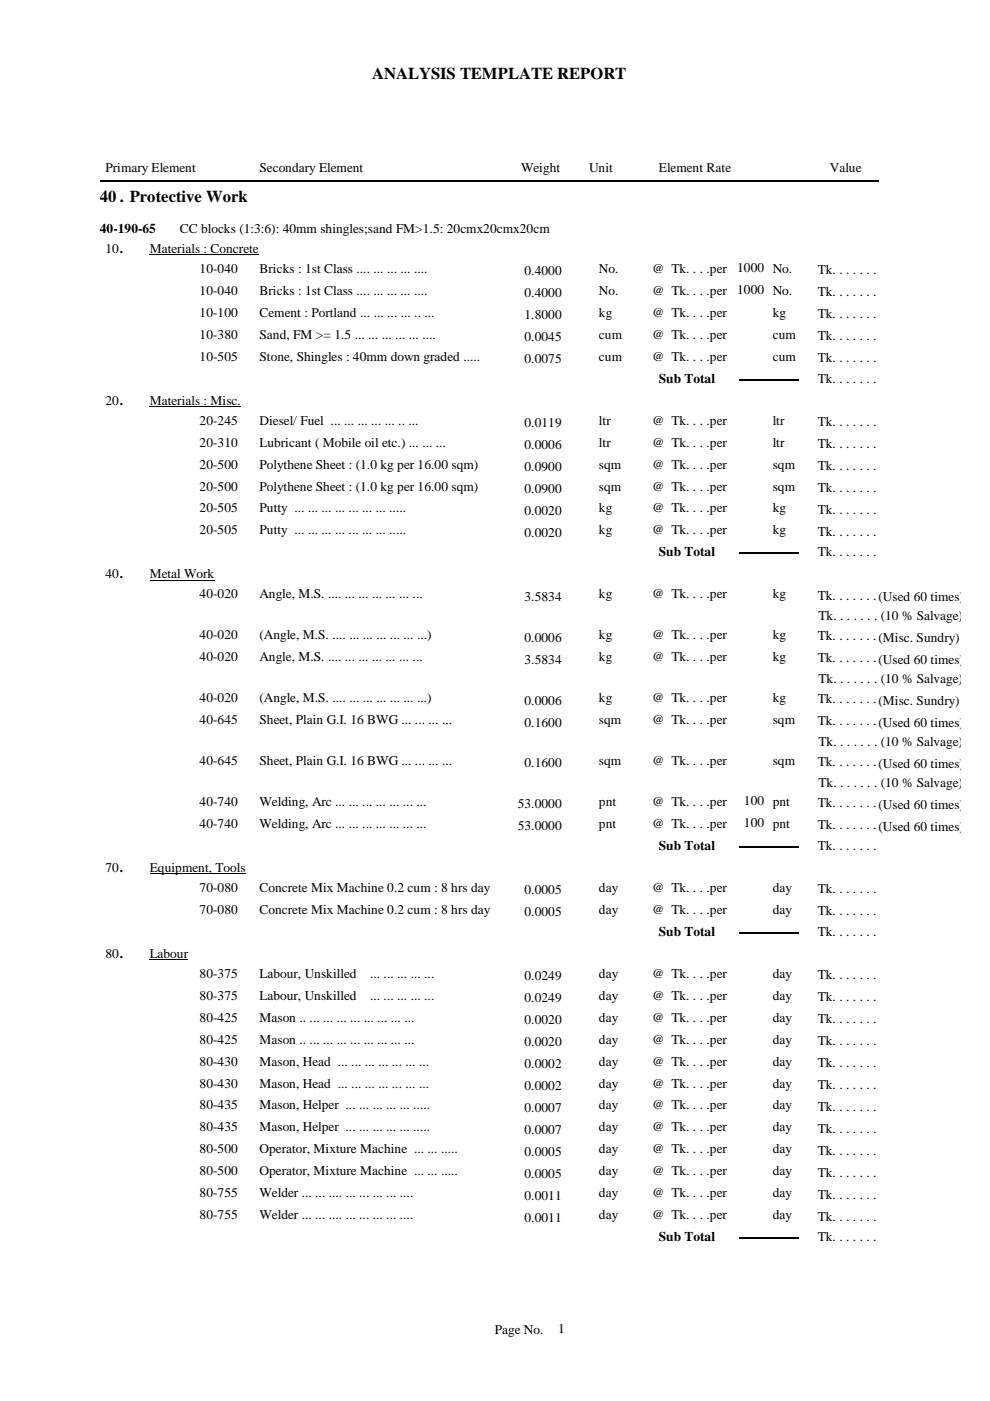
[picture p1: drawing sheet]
<svg xmlns="http://www.w3.org/2000/svg" width="210mm" height="297mm" viewBox="0 0 210 297" stroke-linecap="round" stroke-linejoin="round" font-family="sans-serif">
<defs><g id="words">
<g font-size="3.5">
<text x="78.9" y="16.7">ANALYSIS TEMPLATE REPORT</text>
<text x="21.2" y="42.8">40 . Protective Work</text>
</g>
<g font-size="2.8">
<text x="22.4" y="36.6">Primary Element</text>
<text x="55" y="36.6">Secondary Element</text>
<text x="110.5" y="36.6">Weight</text>
<text x="124.9" y="36.6">Unit</text>
<text x="139.7" y="36.6">Element Rate</text>
<text x="175.9" y="36.6">Value</text>
<text x="21.2" y="49.5">40-190-65</text>
<text x="22.4" y="53.6">10.</text>
<text x="31.7" y="53.6">Materials : Concrete</text>
<text x="38.1" y="49.5">CC blocks (1:3:6): 40mm shingles;sand FM&gt;1.5: 20cmx20cmx20cm</text>
<text x="42.3" y="57.9">10-040</text>
<text x="55" y="57.9">Bricks : 1st Class .... ... ... ... ....</text>
<text x="111.2" y="58.4">0.4000</text>
<text x="127" y="57.9">No.</text>
<text x="138.3" y="57.9">@ Tk. . . .per</text>
<text x="156.3" y="57.7">1000 No.</text>
<text x="173.4" y="58.1">Tk. . . . . . .</text>
<text x="42.3" y="62.5">10-040</text>
<text x="55" y="62.5">Bricks : 1st Class .... ... ... ... ....</text>
<text x="111.2" y="63">0.4000</text>
<text x="127" y="62.5">No.</text>
<text x="138.3" y="62.5">@ Tk. . . .per</text>
<text x="156.3" y="62.4">1000 No.</text>
<text x="173.4" y="62.8">Tk. . . . . . .</text>
<text x="42.3" y="67.2">10-100</text>
<text x="42.3" y="71.8">10-380</text>
<text x="55" y="67.2">Cement : Portland ... ... ... ... .. ...</text>
<text x="55" y="71.8">Sand, FM &gt;= 1.5 ... ... ... ... ... ....</text>
<text x="111.2" y="67.7">1.8000</text>
<text x="127" y="67.2">kg</text>
<text x="127" y="71.8">cum</text>
<text x="138.3" y="67.2">@ Tk. . . .per</text>
<text x="138.3" y="71.8">@ Tk. . . .per</text>
<text x="163.8" y="67.2">kg</text>
<text x="163.8" y="71.8">cum</text>
<text x="173.4" y="67.4">Tk. . . . . . .</text>
<text x="42.3" y="76.5">10-505</text>
<text x="55" y="76.5">Stone, Shingles : 40mm down graded .....</text>
<text x="111.2" y="72.3">0.0045</text>
<text x="111.2" y="77">0.0075</text>
<text x="127" y="76.5">cum</text>
<text x="138.3" y="76.5">@ Tk. . . .per</text>
<text x="163.8" y="76.5">cum</text>
<text x="173.4" y="72.1">Tk. . . . . . .</text>
<text x="173.4" y="76.7">Tk. . . . . . .</text>
<text x="139.7" y="81.1">Sub Total</text>
<text x="173.4" y="81.1">Tk. . . . . . .</text>
<text x="22.4" y="85.8">20.</text>
<text x="31.7" y="85.8">Materials : Misc.</text>
<text x="42.3" y="90">20-245</text>
<text x="42.3" y="94.7">20-310</text>
<text x="55" y="90">Diesel/ Fuel ... ... ... ... ... .. ...</text>
<text x="55" y="94.7">Lubricant ( Mobile oil etc.) ... ... ...</text>
<text x="111.2" y="90.5">0.0119</text>
<text x="111.2" y="95.2">0.0006</text>
<text x="127" y="90">ltr</text>
<text x="127" y="94.7">ltr</text>
<text x="138.3" y="90">@ Tk. . . .per</text>
<text x="138.3" y="94.7">@ Tk. . . .per</text>
<text x="163.8" y="90">ltr</text>
<text x="163.8" y="94.7">ltr</text>
<text x="173.4" y="90.3">Tk. . . . . . .</text>
<text x="173.4" y="94.9">Tk. . . . . . .</text>
<text x="42.3" y="99.3">20-500</text>
<text x="55" y="99.3">Polythene Sheet : (1.0 kg per 16.00 sqm)</text>
<text x="111.2" y="99.9">0.0900</text>
<text x="127" y="99.3">sqm</text>
<text x="138.3" y="99.3">@ Tk. . . .per</text>
<text x="163.8" y="99.3">sqm</text>
<text x="173.4" y="99.6">Tk. . . . . . .</text>
<text x="42.3" y="104">20-500</text>
<text x="55" y="104">Polythene Sheet : (1.0 kg per 16.00 sqm)</text>
<text x="111.2" y="104.5">0.0900</text>
<text x="127" y="104">sqm</text>
<text x="138.3" y="104">@ Tk. . . .per</text>
<text x="163.8" y="104">sqm</text>
<text x="173.4" y="104.3">Tk. . . . . . .</text>
<text x="42.3" y="108.7">20-505</text>
<text x="42.3" y="113.3">20-505</text>
<text x="55" y="108.7">Putty ... ... ... ... ... ... ... .....</text>
<text x="55" y="113.3">Putty ... ... ... ... ... ... ... .....</text>
<text x="111.2" y="109.2">0.0020</text>
<text x="111.2" y="113.8">0.0020</text>
<text x="127" y="108.7">kg</text>
<text x="127" y="113.3">kg</text>
<text x="138.3" y="108.7">@ Tk. . . .per</text>
<text x="138.3" y="113.3">@ Tk. . . .per</text>
<text x="163.8" y="108.7">kg</text>
<text x="163.8" y="113.3">kg</text>
<text x="173.4" y="108.9">Tk. . . . . . .</text>
<text x="173.4" y="113.6">Tk. . . . . . .</text>
<text x="139.7" y="118">Sub Total</text>
<text x="173.4" y="118">Tk. . . . . . .</text>
<text x="22.4" y="122.6">40.</text>
<text x="31.7" y="122.6">Metal Work</text>
<text x="42.3" y="126.9">40-020</text>
<text x="55" y="126.9">Angle, M.S. .... ... ... ... ... ... ...</text>
<text x="111.2" y="127.4">3.5834</text>
<text x="127" y="126.9">kg</text>
<text x="138.3" y="126.9">@ Tk. . . .per</text>
<text x="163.8" y="126.9">kg</text>
<text x="173.4" y="127.1">Tk. . . . . . .(Used 60 times)</text>
<text x="173.6" y="131.5">Tk. . . . . . . (10 % Salvage)</text>
<text x="42.3" y="135.5">40-020</text>
<text x="55" y="135.5">(Angle, M.S. .... ... ... ... ... ... ...)</text>
<text x="111.2" y="136">0.0006</text>
<text x="127" y="135.5">kg</text>
<text x="138.3" y="135.5">@ Tk. . . .per</text>
<text x="163.8" y="135.5">kg</text>
<text x="173.4" y="135.8">Tk. . . . . . .(Misc. Sundry)</text>
<text x="42.3" y="140.2">40-020</text>
<text x="55" y="140.2">Angle, M.S. .... ... ... ... ... ... ...</text>
<text x="111.2" y="140.7">3.5834</text>
<text x="127" y="140.2">kg</text>
<text x="138.3" y="140.2">@ Tk. . . .per</text>
<text x="163.8" y="140.2">kg</text>
<text x="173.4" y="140.4">Tk. . . . . . .(Used 60 times)</text>
<text x="42.3" y="148.9">40-020</text>
<text x="55" y="148.9">(Angle, M.S. .... ... ... ... ... ... ...)</text>
<text x="111.2" y="149.4">0.0006</text>
<text x="127" y="148.9">kg</text>
<text x="138.3" y="148.9">@ Tk. . . .per</text>
<text x="163.8" y="148.9">kg</text>
<text x="173.4" y="149.1">Tk. . . . . . .(Misc. Sundry)</text>
<text x="173.6" y="144.9">Tk. . . . . . . (10 % Salvage)</text>
<text x="42.3" y="153.5">40-645</text>
<text x="55" y="153.5">Sheet, Plain G.I. 16 BWG ... ... ... ...</text>
<text x="111.2" y="154">0.1600</text>
<text x="127" y="153.5">sqm</text>
<text x="138.3" y="153.5">@ Tk. . . .per</text>
<text x="163.8" y="153.5">sqm</text>
<text x="173.4" y="153.8">Tk. . . . . . .(Used 60 times)</text>
<text x="173.6" y="158.2">Tk. . . . . . . (10 % Salvage)</text>
<text x="42.3" y="162.2">40-645</text>
<text x="55" y="162.2">Sheet, Plain G.I. 16 BWG ... ... ... ...</text>
<text x="111.2" y="162.7">0.1600</text>
<text x="127" y="162.2">sqm</text>
<text x="138.3" y="162.2">@ Tk. . . .per</text>
<text x="163.8" y="162.2">sqm</text>
<text x="173.4" y="162.5">Tk. . . . . . .(Used 60 times)</text>
<text x="173.6" y="166.9">Tk. . . . . . . (10 % Salvage)</text>
<text x="42.3" y="170.9">40-740</text>
<text x="55" y="170.9">Welding, Arc ... ... ... ... ... ... ...</text>
<text x="109.8" y="171.4">53.0000</text>
<text x="127" y="170.9">pnt</text>
<text x="138.3" y="170.9">@ Tk. . . .per</text>
<text x="157.7" y="170.8">100 pnt</text>
<text x="173.4" y="171.1">Tk. . . . . . .(Used 60 times)</text>
<text x="42.3" y="175.5">40-740</text>
<text x="55" y="175.5">Welding, Arc ... ... ... ... ... ... ...</text>
<text x="109.8" y="176.1">53.0000</text>
<text x="127" y="175.5">pnt</text>
<text x="138.3" y="175.5">@ Tk. . . .per</text>
<text x="157.7" y="175.4">100 pnt</text>
<text x="173.4" y="175.8">Tk. . . . . . .(Used 60 times)</text>
<text x="22.4" y="184.9">70.</text>
<text x="31.7" y="184.9">Equipment, Tools</text>
<text x="139.7" y="180.2">Sub Total</text>
<text x="173.4" y="180.2">Tk. . . . . . .</text>
<text x="42.3" y="189.1">70-080</text>
<text x="55" y="189.1">Concrete Mix Machine 0.2 cum : 8 hrs day</text>
<text x="111.2" y="189.6">0.0005</text>
<text x="127" y="189.1">day</text>
<text x="138.3" y="189.1">@ Tk. . . .per</text>
<text x="163.8" y="189.1">day</text>
<text x="173.4" y="189.3">Tk. . . . . . .</text>
<text x="42.3" y="193.7">70-080</text>
<text x="55" y="193.7">Concrete Mix Machine 0.2 cum : 8 hrs day</text>
<text x="111.2" y="194.3">0.0005</text>
<text x="127" y="193.7">day</text>
<text x="138.3" y="193.7">@ Tk. . . .per</text>
<text x="163.8" y="193.7">day</text>
<text x="173.4" y="194">Tk. . . . . . .</text>
<text x="22.4" y="203.1">80.</text>
<text x="31.7" y="203.1">Labour</text>
<text x="139.7" y="198.4">Sub Total</text>
<text x="173.4" y="198.4">Tk. . . . . . .</text>
<text x="42.3" y="207.3">80-375</text>
<text x="55" y="207.3">Labour, Unskilled</text>
<text x="78.5" y="207.3">... ... ... ... ...</text>
<text x="111.2" y="207.8">0.0249</text>
<text x="127" y="207.3">day</text>
<text x="138.3" y="207.3">@ Tk. . . .per</text>
<text x="163.8" y="207.3">day</text>
<text x="173.4" y="207.5">Tk. . . . . . .</text>
<text x="42.3" y="211.9">80-375</text>
<text x="55" y="211.9">Labour, Unskilled</text>
<text x="78.5" y="211.9">... ... ... ... ...</text>
<text x="111.2" y="212.5">0.0249</text>
<text x="127" y="211.9">day</text>
<text x="138.3" y="211.9">@ Tk. . . .per</text>
<text x="163.8" y="211.9">day</text>
<text x="173.4" y="212.2">Tk. . . . . . .</text>
<text x="42.3" y="216.6">80-425</text>
<text x="42.3" y="221.3">80-425</text>
<text x="55" y="216.6">Mason .. ... ... ... ... ... ... ... ...</text>
<text x="55" y="221.3">Mason .. ... ... ... ... ... ... ... ...</text>
<text x="111.2" y="217.1">0.0020</text>
<text x="111.2" y="221.8">0.0020</text>
<text x="127" y="216.6">day</text>
<text x="127" y="221.3">day</text>
<text x="138.3" y="216.6">@ Tk. . . .per</text>
<text x="138.3" y="221.3">@ Tk. . . .per</text>
<text x="163.8" y="216.6">day</text>
<text x="163.8" y="221.3">day</text>
<text x="173.4" y="216.9">Tk. . . . . . .</text>
<text x="173.4" y="221.5">Tk. . . . . . .</text>
<text x="42.3" y="225.9">80-430</text>
<text x="55" y="225.9">Mason, Head ... ... ... ... ... ... ...</text>
<text x="111.2" y="226.4">0.0002</text>
<text x="127" y="225.9">day</text>
<text x="138.3" y="225.9">@ Tk. . . .per</text>
<text x="163.8" y="225.9">day</text>
<text x="173.4" y="226.2">Tk. . . . . . .</text>
<text x="42.3" y="230.6">80-430</text>
<text x="55" y="230.6">Mason, Head ... ... ... ... ... ... ...</text>
<text x="111.2" y="231.1">0.0002</text>
<text x="127" y="230.6">day</text>
<text x="138.3" y="230.6">@ Tk. . . .per</text>
<text x="163.8" y="230.6">day</text>
<text x="173.4" y="230.8">Tk. . . . . . .</text>
<text x="42.3" y="235.2">80-435</text>
<text x="42.3" y="239.9">80-435</text>
<text x="55" y="235.2">Mason, Helper ... ... ... ... ... .....</text>
<text x="55" y="239.9">Mason, Helper ... ... ... ... ... .....</text>
<text x="111.2" y="235.7">0.0007</text>
<text x="127" y="235.2">day</text>
<text x="127" y="239.9">day</text>
<text x="138.3" y="235.2">@ Tk. . . .per</text>
<text x="138.3" y="239.9">@ Tk. . . .per</text>
<text x="163.8" y="235.2">day</text>
<text x="163.8" y="239.9">day</text>
<text x="173.4" y="235.5">Tk. . . . . . .</text>
<text x="42.3" y="244.5">80-500</text>
<text x="55" y="244.5">Operator, Mixture Machine ... ... .....</text>
<text x="111.2" y="240.4">0.0007</text>
<text x="111.2" y="245.1">0.0005</text>
<text x="127" y="244.5">day</text>
<text x="138.3" y="244.5">@ Tk. . . .per</text>
<text x="163.8" y="244.5">day</text>
<text x="173.4" y="240.1">Tk. . . . . . .</text>
<text x="173.4" y="244.8">Tk. . . . . . .</text>
<text x="42.3" y="249.2">80-500</text>
<text x="55" y="249.2">Operator, Mixture Machine ... ... .....</text>
<text x="111.2" y="249.7">0.0005</text>
<text x="127" y="249.2">day</text>
<text x="138.3" y="249.2">@ Tk. . . .per</text>
<text x="163.8" y="249.2">day</text>
<text x="173.4" y="249.5">Tk. . . . . . .</text>
<text x="42.3" y="253.9">80-755</text>
<text x="55" y="253.9">Welder ... ... .... ... ... ... ... ....</text>
<text x="111.2" y="254.4">0.0011</text>
<text x="127" y="253.9">day</text>
<text x="138.3" y="253.9">@ Tk. . . .per</text>
<text x="163.8" y="253.9">day</text>
<text x="173.4" y="254.1">Tk. . . . . . .</text>
<text x="42.3" y="258.5">80-755</text>
<text x="55" y="258.5">Welder ... ... .... ... ... ... ... ....</text>
<text x="111.2" y="259">0.0011</text>
<text x="127" y="258.5">day</text>
<text x="138.3" y="258.5">@ Tk. . . .per</text>
<text x="139.7" y="263.2">Sub Total</text>
<text x="163.8" y="258.5">day</text>
<text x="173.4" y="258.8">Tk. . . . . . .</text>
<text x="173.4" y="263.2">Tk. . . . . . .</text>
<text x="104.9" y="282.7">Page No.</text>
<text x="118.3" y="282.6">1</text>
</g>
</g></defs>
<path d="M21.2 38.3h165.1M156.6 80.5h12.7M156.6 117.3h12.7M156.6 179.6h12.7M156.6 197.8h12.7M156.6 262.5h12.7" fill="none" stroke="#000" stroke-width=".34"/>
<path d="M31.7 54h23.2M31.7 86.2h19.4M31.7 123h13.8M31.7 185.2h20.4M31.7 203.4h8.2" fill="none" stroke="#000" stroke-width=".21"/>
<use href="#words"/>
</svg>
